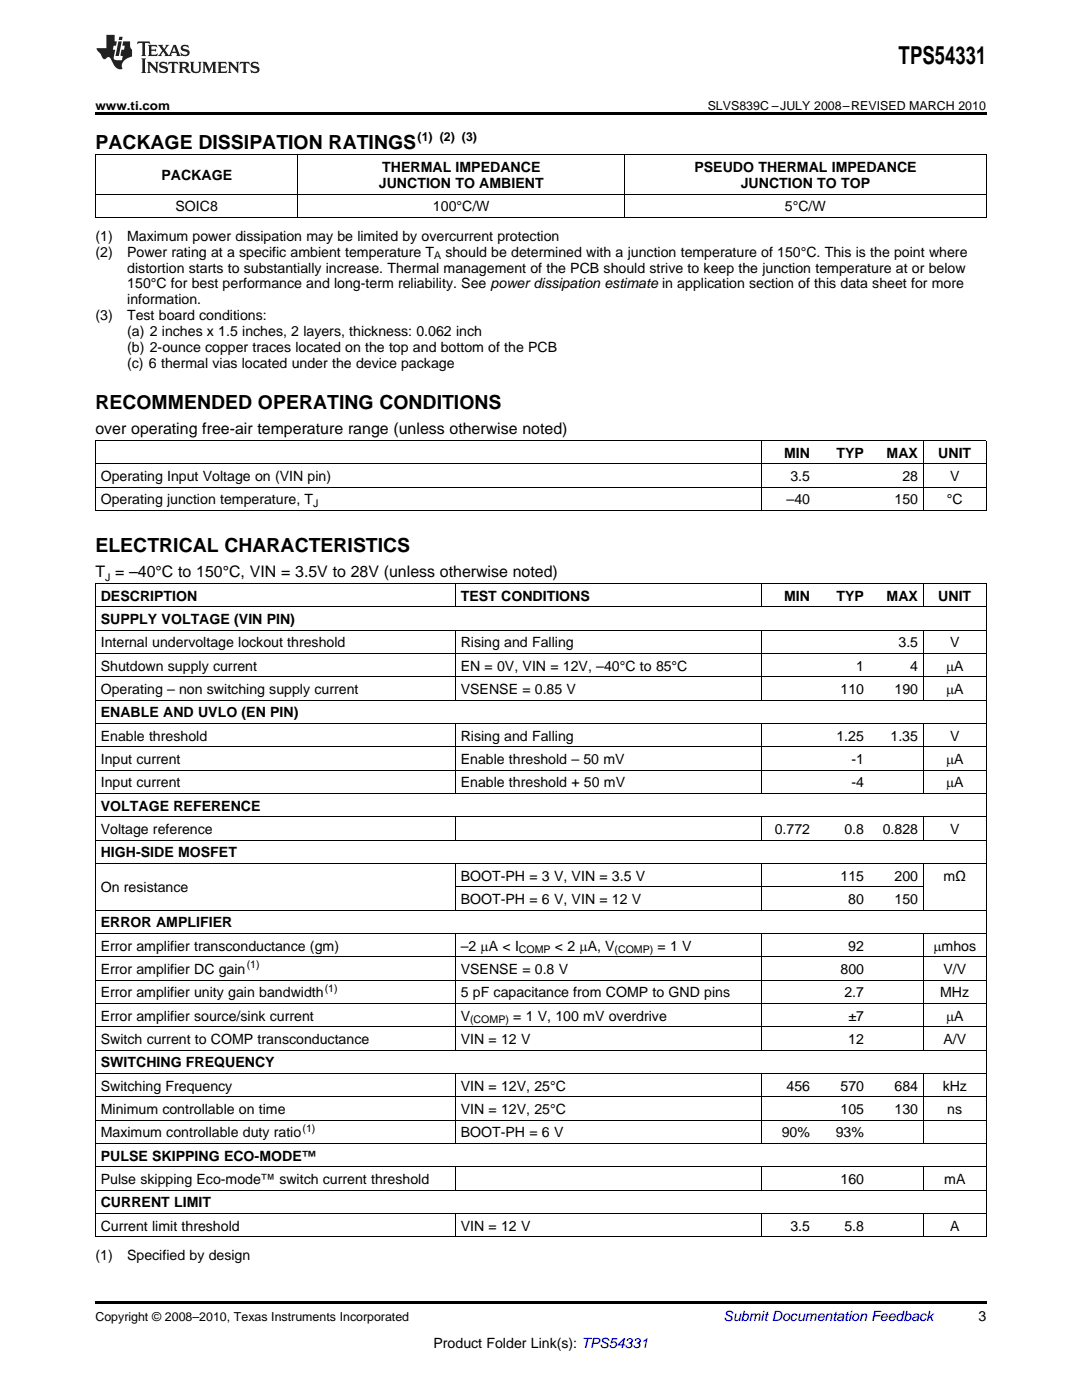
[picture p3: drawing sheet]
<svg xmlns="http://www.w3.org/2000/svg" width="216mm" height="279mm" viewBox="0 0 216 279" stroke-linecap="round" stroke-linejoin="round" font-family="sans-serif">
<defs><g id="words">
<text font-size="4.9" x="179.3" y="12.8">TPS54331</text>
<g font-size="3.9">
<text x="19" y="29.7">PACKAGE DISSIPATION RATINGS</text>
<text x="19" y="81.6">RECOMMENDED OPERATING CONDITIONS</text>
<text x="19" y="110.1">ELECTRICAL CHARACTERISTICS</text>
</g>
<g font-size="3.2">
<text x="19" y="86.7">over operating free-air temperature range (unless otherwise noted)</text>
<text x="19" y="115.2">T = –40°C to 150°C, VIN = 3.5V to 28V (unless otherwise noted)</text>
</g>
<g font-size="2.8">
<text x="32.2" y="35.9">PACKAGE</text>
<text x="76.3" y="34.4">THERMAL IMPEDANCE</text>
<text x="138.6" y="34.4">PSEUDO THERMAL IMPEDANCE</text>
<text x="75.6" y="37.5">JUNCTION TO AMBIENT</text>
<text x="147.8" y="37.5">JUNCTION TO TOP</text>
<text x="35" y="42.2">SOIC8</text>
<text x="86.4" y="42.2">100°C/W</text>
<text x="156.6" y="42.2">5°C/W</text>
<text x="19" y="48">(1)</text>
<text x="19" y="51.2">(2)</text>
<text x="25.4" y="48">Maximum power dissipation may be limited by overcurrent protection</text>
<text x="25.4" y="51.2">Power rating at a specific ambient temperature T</text>
<text x="88.9" y="51.2">should be determined with a junction temperature of 150°C. This is the point where</text>
<text x="25.4" y="54.4">distortion starts to substantially increase. Thermal management of the PCB should strive to keep the junction temperature at or below</text>
<text x="25.4" y="57.6">150°C for best performance and long-term reliability. See power dissipation estimate in application section of this data sheet for more</text>
<text x="19" y="63.9">(3)</text>
<text x="25.4" y="63.9">Test board conditions:</text>
<text x="25.4" y="60.7">information.</text>
<text x="25.4" y="67.1">(a) 2 inches x 1.5 inches, 2 layers, thickness: 0.062 inch</text>
<text x="25.4" y="70.3">(b) 2-ounce copper traces located on the top and bottom of the PCB</text>
<text x="25.4" y="73.4">(c) 6 thermal vias located under the device package</text>
<text x="156.5" y="91.4">MIN</text>
<text x="166.9" y="91.4">TYP</text>
<text x="176.9" y="91.4">MAX</text>
<text x="187.2" y="91.4">UNIT</text>
<text x="20.1" y="96">Operating Input Voltage on (VIN pin)</text>
<text x="20.1" y="100.7">Operating junction temperature, T</text>
<text x="157" y="100.7">–40</text>
<text x="157.7" y="96">3.5</text>
<text x="178.5" y="100.7">150</text>
<text x="180.1" y="96">28</text>
<text x="188.9" y="100.7">°C</text>
<text x="189.6" y="96">V</text>
<text x="20.1" y="119.9">DESCRIPTION</text>
<text x="91.9" y="119.9">TEST CONDITIONS</text>
<text x="156.5" y="119.9">MIN</text>
<text x="166.9" y="119.9">TYP</text>
<text x="176.9" y="119.9">MAX</text>
<text x="187.2" y="119.9">UNIT</text>
<text x="20.1" y="124.5">SUPPLY VOLTAGE (VIN PIN)</text>
<text x="20.1" y="129.2">Internal undervoltage lockout threshold</text>
<text x="91.9" y="129.2">Rising and Falling</text>
<text x="179.3" y="129.2">3.5</text>
<text x="189.6" y="129.2">V</text>
<text x="20.1" y="133.8">Shutdown supply current</text>
<text x="91.9" y="133.8">EN = 0V, VIN = 12V, –40°C to 85°C</text>
<text x="170.8" y="133.8">1</text>
<text x="181.6" y="133.8">4</text>
<text x="188.8" y="133.8">mA</text>
<text x="20.1" y="138.5">Operating – non switching supply current</text>
<text x="20.1" y="143.2">ENABLE AND UVLO (EN PIN)</text>
<text x="91.9" y="138.5">VSENSE = 0.85 V</text>
<text x="167.7" y="138.5">110</text>
<text x="178.5" y="138.5">190</text>
<text x="188.8" y="138.5">mA</text>
<text x="20.1" y="147.8">Enable threshold</text>
<text x="91.9" y="147.8">Rising and Falling</text>
<text x="166.9" y="147.8">1.25</text>
<text x="177.7" y="147.8">1.35</text>
<text x="189.6" y="147.8">V</text>
<text x="20.1" y="152.5">Input current</text>
<text x="91.9" y="152.5">Enable threshold – 50 mV</text>
<text x="169.9" y="152.5">-1</text>
<text x="188.8" y="152.5">mA</text>
<text x="20.1" y="157.1">Input current</text>
<text x="20.1" y="161.8">VOLTAGE REFERENCE</text>
<text x="91.9" y="157.1">Enable threshold + 50 mV</text>
<text x="169.9" y="157.1">-4</text>
<text x="188.8" y="157.1">mA</text>
<text x="20.1" y="166.4">Voltage reference</text>
<text x="154.6" y="166.4">0.772</text>
<text x="168.5" y="166.4">0.8</text>
<text x="176.1" y="166.4">0.828</text>
<text x="189.6" y="166.4">V</text>
<text x="20.1" y="171.1">HIGH-SIDE MOSFET</text>
<text x="20.1" y="178.1">On resistance</text>
<text x="91.9" y="175.8">BOOT-PH = 3 V, VIN = 3.5 V</text>
<text x="167.7" y="175.8">115</text>
<text x="178.5" y="175.8">200</text>
<text x="188.3" y="175.8">mΩ</text>
<text x="20.1" y="185.1">ERROR AMPLIFIER</text>
<text x="91.9" y="180.4">BOOT-PH = 6 V, VIN = 12 V</text>
<text x="169.3" y="180.4">80</text>
<text x="178.5" y="180.4">150</text>
<text x="20.1" y="189.7">Error amplifier transconductance (gm)</text>
<text x="91.9" y="189.7">–2 mA &lt; I</text>
<text x="110.7" y="189.7">&lt; 2 mA, V</text>
<text x="131.2" y="189.7">= 1 V</text>
<text x="169.3" y="189.7">92</text>
<text x="186.3" y="189.7">mmhos</text>
<text x="20.1" y="194.4">Error amplifier DC gain</text>
<text x="91.9" y="194.4">VSENSE = 0.8 V</text>
<text x="167.7" y="194.4">800</text>
<text x="188.2" y="194.4">V/V</text>
<text x="20.1" y="199">Error amplifier unity gain bandwidth</text>
<text x="20.1" y="203.7">Error amplifier source/sink current</text>
<text x="91.9" y="199">5 pF capacitance from COMP to GND pins</text>
<text x="91.9" y="203.7">V</text>
<text x="102.4" y="203.7">= 1 V, 100 mV overdrive</text>
<text x="168.5" y="199">2.7</text>
<text x="169.3" y="203.7">±7</text>
<text x="187.6" y="199">MHz</text>
<text x="188.8" y="203.7">mA</text>
<text x="20.1" y="208.4">Switch current to COMP transconductance</text>
<text x="91.9" y="208.4">VIN = 12 V</text>
<text x="169.3" y="208.4">12</text>
<text x="188.2" y="208.4">A/V</text>
<text x="20.1" y="213">SWITCHING FREQUENCY</text>
<text x="20.1" y="217.7">Switching Frequency</text>
<text x="91.9" y="217.7">VIN = 12V, 25°C</text>
<text x="157" y="217.7">456</text>
<text x="167.7" y="217.7">570</text>
<text x="178.5" y="217.7">684</text>
<text x="188.1" y="217.7">kHz</text>
<text x="20.1" y="222.3">Minimum controllable on time</text>
<text x="20.1" y="227">Maximum controllable duty ratio</text>
<text x="91.9" y="222.3">VIN = 12V, 25°C</text>
<text x="91.9" y="227">BOOT-PH = 6 V</text>
<text x="156" y="227">90%</text>
<text x="166.8" y="227">93%</text>
<text x="167.7" y="222.3">105</text>
<text x="178.5" y="222.3">130</text>
<text x="189" y="222.3">ns</text>
<text x="20.1" y="231.6">PULSE SKIPPING ECO-MODE™</text>
<text x="20.1" y="236.3">Pulse skipping Eco-mode™ switch current threshold</text>
<text x="167.7" y="236.3">160</text>
<text x="188.4" y="236.3">mA</text>
<text x="20.1" y="240.9">CURRENT LIMIT</text>
<text x="20.1" y="245.6">Current limit threshold</text>
<text x="91.9" y="245.6">VIN = 12 V</text>
<text x="157.7" y="245.6">3.5</text>
<text x="168.5" y="245.6">5.8</text>
<text x="189.6" y="245.6">A</text>
<text x="19" y="251.5">(1)</text>
<text x="25.4" y="251.5">Specified by design</text>
<text x="195.3" y="263.6">3</text>
<text x="86.5" y="269">Product Folder Link(s): TPS54331</text>
</g>
<text font-size="2.8" fill="#0000c8" x="144.4" y="263.6">Submit Documentation Feedback</text>
<g font-size="2.5">
<text x="19" y="21.9">www.ti.com</text>
<text x="141.2" y="21.9">SLVS839C –JULY 2008–REVISED MARCH 2010</text>
<text x="83.3" y="28.2">(1) (2) (3)</text>
<text x="19" y="263.6">Copyright © 2008–2010, Texas Instruments Incorporated</text>
</g>
<g font-size="2.1">
<text x="86.6" y="51.8">A</text>
<text x="62.5" y="101.2">J</text>
<text x="21" y="115.9">J</text>
<text x="103.5" y="190.3">COMP</text>
<text x="122.6" y="190.3">(COMP)</text>
<text x="49.2" y="193.3">(1)</text>
<text x="64.8" y="197.9">(1)</text>
<text x="93.8" y="204.3">(COMP)</text>
<text x="60.4" y="225.8">(1)</text>
</g>
</g></defs>
<g fill="#231f20">
<path d="M27.5 8.3l-.1 .5 .4-.2h.6v.1v2.1l-.2 .4h1l-.3-.4v-2.1l.1-.1h.5l.5 .2-.2-.5zM29.5 9l.2 .3v1.5l-.2 .4h1.8l.2-.6a1.04 1.04 0 0 1-1.3 .2v-.7h.6l.3 .2v-.6l-.3 .2h-.6v-.6l.8-.1 .4 .3-.2-.5zM31.5 9l.9 1.1-.9 1.1h.8l-.2-.2 .5-.7 .4 .7-.2 .2h1.5l-.1-.2 .1-.4h.9l.1 .4-.2 .2h1l-.3-.3-.7-1.9h-.5l-.9 2-.8-1 .9-1h-.8l.1 .3-.3 .5-.4-.6 .2-.2zM34.7 9.3l.4 1h-.7zM36.3 9.1a.63 .63 0 0 0-.2 .7 .63 .63 0 0 0 .6 .4l.6 .2 .1 .2a.75 .75 0 0 1-.7 .4 .75 .75 0 0 1-.6-.5l.1 .7 .1-.1a1.11 1.11 0 0 0 1.5-.6 1.13 1.13 0 0 0-1.2-.8l-.1-.4a1.04 1.04 0 0 1 1.2 .2l-.2-.5-.1 .1-.5-.2zM28.2 11.7l.2 .3v2.2l-.2 .4h1l-.3-.4v-2.2l.3-.3zM29.3 12.3l.3 .4v1.5l-.3 .4h.8l-.2-.4v-1.3l1.5 1.7v-1.9l.2-.4h-.7l.2 .4v.9l-1.1-1.3zM32 12.5a.62 .62 0 0 0-.2 .7 .62 .62 0 0 0 .6 .4l.6 .1 .1 .3a.76 .76 0 0 1-.7 .3 .76 .76 0 0 1-.6-.4l.1 .7 .1-.1a1.11 1.11 0 0 0 1.5-.6 1.13 1.13 0 0 0-1.2-.8l-.1-.4a1.04 1.04 0 0 1 1.2 .2l-.2-.6-.1 .1-.5-.1zM33.7 12.3l-.2 .7a.61 .61 0 0 1 .8-.4v1.6l-.2 .4h.9l-.2-.4v-1.6a.63 .63 0 0 1 .8 .4l-.2-.7zM35.6 12.3l.3 .4v1.5l-.3 .4h1l-.2-.2v-.8l.5 .2a.76 .76 0 0 0 1.2 .7l-1-1a.58 .58 0 0 0 .6-.5 .58 .58 0 0 0-.5-.6zM36.4 12.7l.1-.1a.45 .45 0 0 1 .5 .1 .45 .45 0 0 1 .1 .5l-.7 .2zM37.9 12.3l.2 .2a2.17 2.17 0 0 0 .3 1.9 .99 .99 0 0 0 1.6-.6v-1.1l.2-.4h-.7l.2 .2a1.92 1.92 0 0 1-.2 1.8 .6 .6 0 0 1-.9-.5v-1.1l.2-.4zM40.4 12.3l.2 .4v1.5l-.2 .4h.7l-.2-.4v-1.4l.8 1.8 .8-1.8v1.4l-.2 .4h.9l-.2-.4v-1.5l.2-.4h-.8l-.6 1.5-.6-1.5zM43.4 12.3l.2 .4v1.5l-.2 .4h1.8l.2-.6a1.04 1.04 0 0 1-1.3 .2v-.7h.5l.4 .2v-.6l-.4 .2h-.5v-.7h.8l.3 .3-.1-.6zM45.5 12.3l.2 .4v1.5l-.2 .4h.7l-.2-.4v-1.3l1.5 1.7v-1.9l.2-.4h-.7l.2 .4v.9l-1.1-1.3zM47.9 12.3l-.1 .7a.61 .61 0 0 1 .8-.4v1.6l-.3 .4h1l-.3-.4 .1-1.6a.63 .63 0 0 1 .7 .4l-.1-.7zM50.2 12.5a.62 .62 0 0 0-.2 .7 .62 .62 0 0 0 .6 .4l.6 .1 .2 .3a.76 .76 0 0 1-.8 .3 .76 .76 0 0 1-.6-.4l.1 .7 .2-.1a1.11 1.11 0 0 0 1.5-.6 1.13 1.13 0 0 0-1.3-.8l-.1-.4a1.04 1.04 0 0 1 1.2 .2l-.1-.6-.2 .1-.5-.1z"/>
<path d="M21.2 7v2.6h-1.9l.1 .4 .7 .9a.91 .91 0 0 0 1 .9 .56 .56 0 0 1 .5-.4 .56 .56 0 0 1 .5 .3l.4 .8a1.53 1.53 0 0 0 1.9 1.2 1.54 1.54 0 0 1 1-2.1l.9-.3v-1.4a1.52 1.52 0 0 1-.3-1.6h-1.4l-.2 .8h.5l-.2 .8h-.4l-.2 1v.2l.4 .1-.2 .8a1.93 1.93 0 0 1-1.6-.2l.3-1.9h-.5l.2-.8h.4l.2-.8h-.4v-1.3zM23.6 8.3l-.6 2.9h.7l.6-2.9zM23.8 7.3l-.1 .7h.6l.2-.7z"/>
</g>
<path d="M19 22.5h177.8v.5h-177.8zM19 259.7h177.8v.5h-177.8z" fill="#000"/>
<g fill="none" stroke="#000" stroke-width=".2">
<path d="M19 38.8h177.8M19 30.9h177.8M19.1 31v12.5M59.5 31v12.5M124.6 31v12.5M196.8 31v12.5M19 43.4h177.8M19 97.2h177.8M19 92.6h177.8M19 87.9h177.8M19.1 88v14M151.9 88v14"/>
<path d="M184.2 88v14M196.8 88v14M19 116.4h177.8M19 101.9h177.8M19.1 116.5v130.4M90.8 116.5v4.6M151.9 116.5v4.6M184.2 116.5v4.6M196.8 116.5v130.4M19 139.7h177.8M19 135.1h177.8M19 130.4h177.8"/>
<path d="M19 125.7h177.8M19 121.1h177.8M90.8 125.8v14M151.9 125.8v14M184.2 125.8v14M19 158.3h177.8M19 153.7h177.8M19 149h177.8M19 144.4h177.8M90.8 144.4v14M151.9 144.4v14M184.2 144.4v14"/>
<path d="M19 172.3h177.8M19 167.7h177.8M19 163h177.8M90.8 163.1v4.6M90.8 172.4v9.3M90.9 177h93.4M151.9 163.1v4.6M151.9 172.4v9.3M184.2 163.1v4.6M184.2 172.4v9.3M19 195.6h177.8M19 190.9h177.8"/>
<path d="M19 186.3h177.8M19 181.6h177.8M90.8 186.3v23.3M151.9 186.3v23.3M184.2 186.3v23.3M19 218.9h177.8M19 214.2h177.8M19 209.6h177.8M19 204.9h177.8M19 200.3h177.8M90.8 214.3v13.9M151.9 214.3v13.9"/>
<path d="M184.2 214.3v13.9M19 237.5h177.8M19 232.9h177.8M19 228.2h177.8M19 223.5h177.8M90.8 232.9v4.7M151.9 232.9v4.7M184.2 232.9v4.7M19 246.8h177.8M19 242.2h177.8M90.8 242.2v4.7M151.9 242.2v4.7"/>
<path d="M184.2 242.2v4.7"/>
</g>
<use href="#words"/>
</svg>
